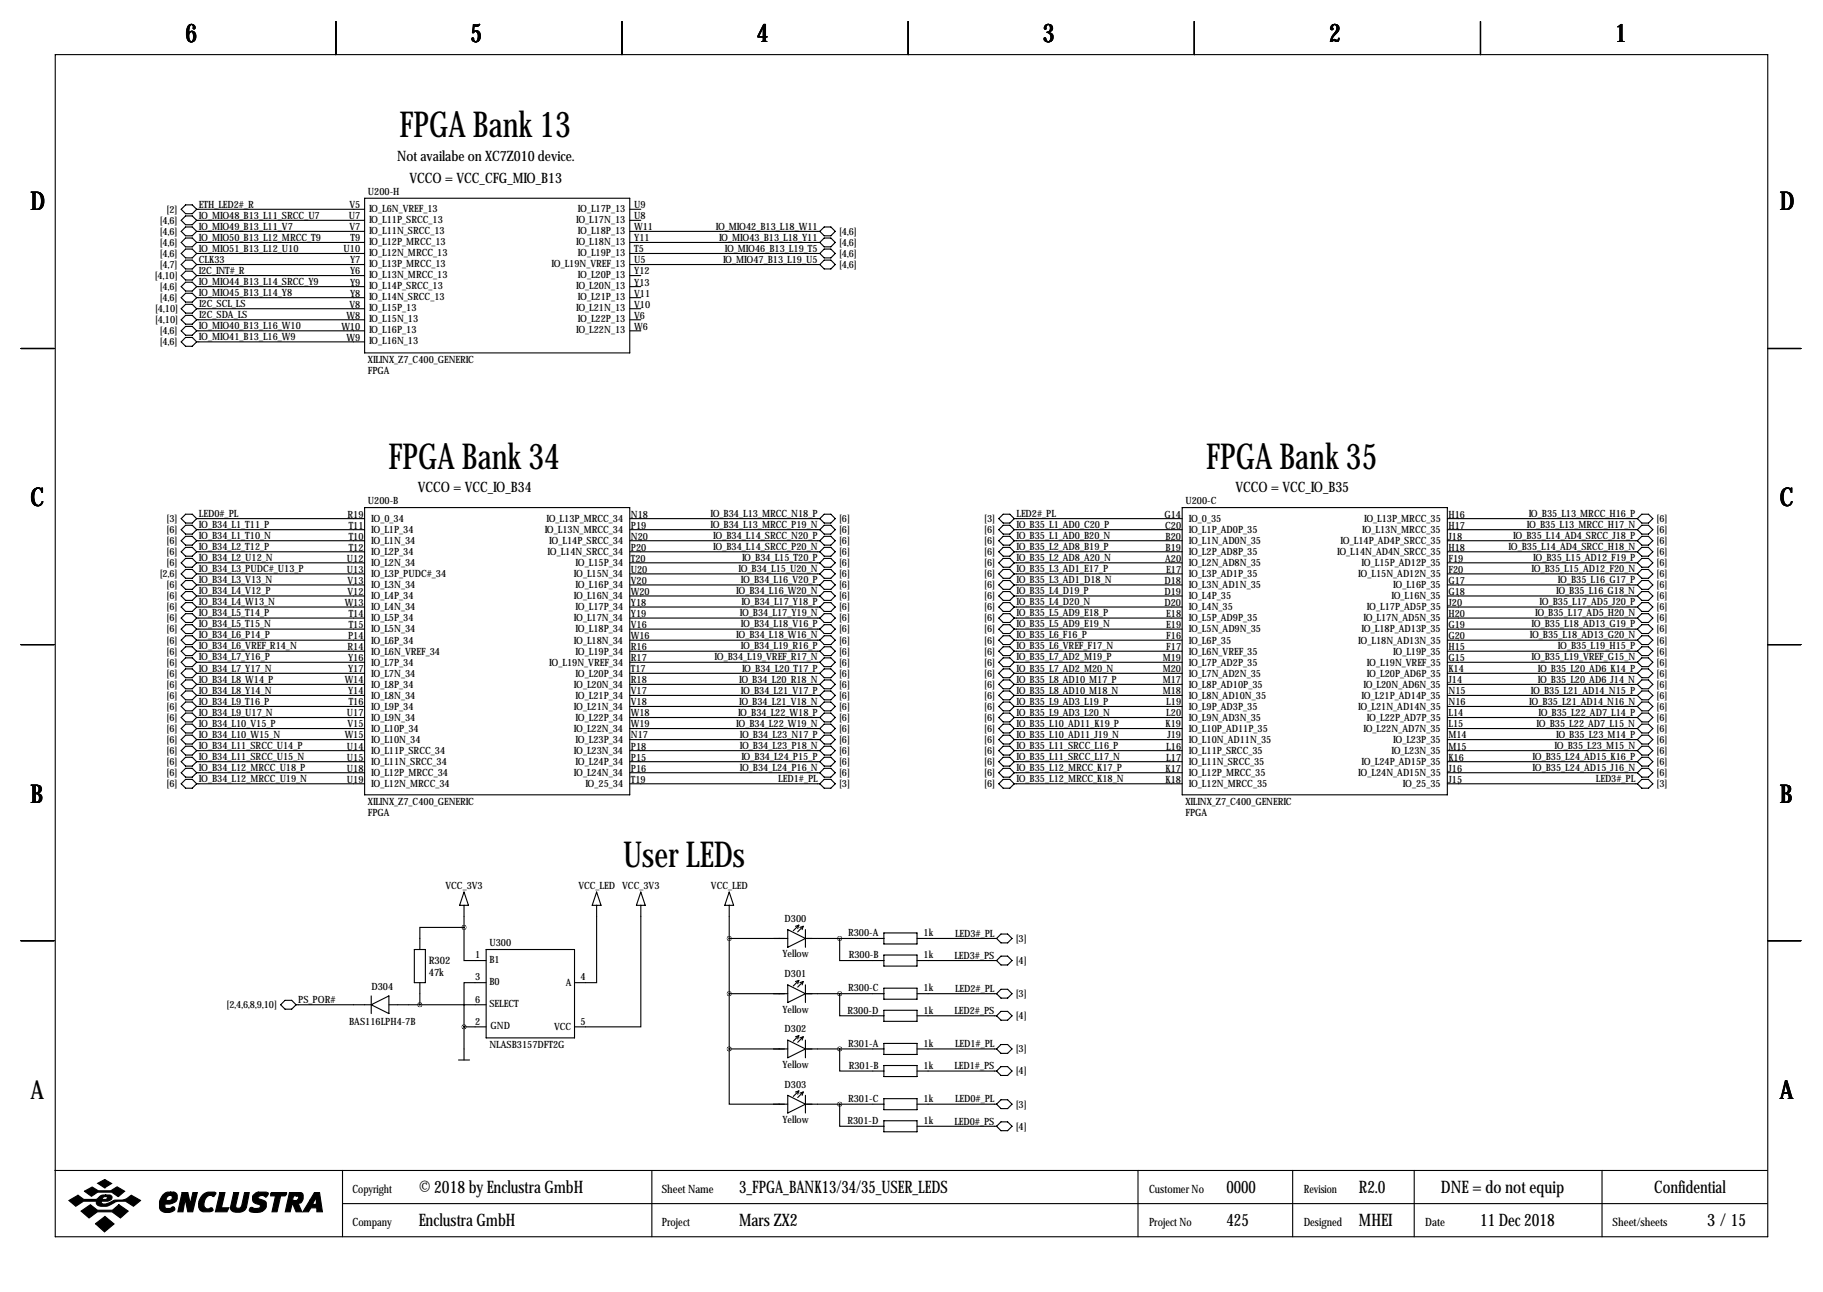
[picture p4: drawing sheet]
<svg xmlns="http://www.w3.org/2000/svg" width="419mm" height="297mm" viewBox="0 0 419 297" stroke-linecap="round" stroke-linejoin="round" font-family="sans-serif">
<defs><g id="words">
<g font-size="8.2">
<text x="91.8" y="31.6">FPGA Bank 13</text>
<text x="89.3" y="107.8">FPGA Bank 34</text>
<text x="277.3" y="107.8">FPGA Bank 35</text>
<text x="143.3" y="199.2">User LEDs</text>
</g>
<g font-size="5.9">
<text x="42.7" y="9.8">6</text>
<text x="108.2" y="9.8">5</text>
<text x="174" y="9.8">4</text>
<text x="239.8" y="9.8">3</text>
<text x="305.6" y="9.8">2</text>
<text x="371.3" y="9.8">1</text>
<text x="7" y="48.4">D</text>
<text x="409.2" y="48.4">D</text>
<text x="7" y="116.4">C</text>
<text x="409.2" y="116.4">C</text>
<text x="7" y="184.5">B</text>
<text x="409.2" y="184.5">B</text>
<text x="7" y="252.6">A</text>
<text x="409.2" y="252.6">A</text>
</g>
<g font-size="4">
<text x="96.3" y="274.2">© 2018 by Enclustra GmbH</text>
<text x="169.9" y="274.2">3_FPGA_BANK13/34/35_USER_LEDS</text>
<text x="281.9" y="274.2">0000</text>
<text x="312.4" y="274.2">R2.0</text>
<text x="331.3" y="274.2">DNE = do not equip</text>
<text x="380.3" y="274.2">Confidential</text>
<text x="96.3" y="281.8">Enclustra GmbH</text>
<text x="169.9" y="281.8">Mars ZX2</text>
<text x="281.9" y="281.8">425</text>
<text x="312.4" y="281.8">MHEI</text>
<text x="340.3" y="281.8">11 Dec 2018</text>
<text x="392.5" y="281.8">3 /15</text>
</g>
<g font-size="3.3">
<text x="91.3" y="36.9">Not availabe on XC7Z010 device.</text>
<text x="94.1" y="42">VCCO = VCC_CFG_MIO_B13</text>
<text x="96.1" y="113.1">VCCO = VCC_IO_B34</text>
<text x="284" y="113.1">VCCO = VCC_IO_B35</text>
</g>
<g font-size="2.6">
<text x="81" y="274.2">Copyright</text>
<text x="152.1" y="274.2">Sheet Name</text>
<text x="264.2" y="274.2">Customer No</text>
<text x="299.7" y="274.2">Revision</text>
<text x="81" y="281.8">Company</text>
<text x="152.1" y="281.8">Project</text>
<text x="264.2" y="281.8">Project No</text>
<text x="299.7" y="281.8">Designed</text>
<text x="327.7" y="281.8">Date</text>
<text x="370.7" y="281.8">Sheet/sheets</text>
</g>
<g font-size="2.4">
<text x="98.6" y="221.6">R302</text>
<text x="98.6" y="224.5">47k</text>
</g>
<g font-size="2.3">
<text x="45.7" y="47.7">ETH_LED2#_R</text>
<text x="80.3" y="47.9">V5</text>
<text x="84.6" y="44.8">U200-H</text>
<text x="145.8" y="47.9">U9</text>
<text x="36.7" y="54">[4,6]</text>
<text x="36.7" y="51.4">[4,6]</text>
<text x="38.3" y="48.9">[2]</text>
<text x="45.7" y="52.8">IO_MIO49_B13_L11_V7</text>
<text x="45.7" y="50.3">IO_MIO48_B13_L11_SRCC_U7</text>
<text x="80.2" y="50.4">U7</text>
<text x="80.3" y="52.9">V7</text>
<text x="84.8" y="48.6">IO_L6N_VREF_13</text>
<text x="84.8" y="51.2">IO_L11P_SRCC_13</text>
<text x="84.8" y="53.7">IO_L11N_SRCC_13</text>
<text x="132.4" y="51.2">IO_L17N_13</text>
<text x="132.8" y="48.6">IO_L17P_13</text>
<text x="132.8" y="53.7">IO_L18P_13</text>
<text x="145.8" y="50.4">U8</text>
<text x="145.8" y="52.9">W11</text>
<text x="164.5" y="52.8">IO_MIO42_B13_L18_W11</text>
<text x="192.9" y="54">[4,6]</text>
<text x="36.7" y="59">[4,6]</text>
<text x="36.7" y="56.5">[4,6]</text>
<text x="45.7" y="57.9">IO_MIO51_B13_L12_U10</text>
<text x="45.7" y="55.3">IO_MIO50_B13_L12_MRCC_T9</text>
<text x="79" y="58">U10</text>
<text x="80.6" y="55.5">T9</text>
<text x="84.8" y="56.3">IO_L12P_MRCC_13</text>
<text x="84.8" y="58.8">IO_L12N_MRCC_13</text>
<text x="132.4" y="56.3">IO_L18N_13</text>
<text x="132.8" y="58.8">IO_L19P_13</text>
<text x="145.8" y="55.5">Y11</text>
<text x="145.8" y="58">T5</text>
<text x="165.3" y="55.3">IO_MIO43_B13_L18_Y11</text>
<text x="166.6" y="57.9">IO_MIO46_B13_L19_T5</text>
<text x="192.9" y="59">[4,6]</text>
<text x="192.9" y="56.5">[4,6]</text>
<text x="35.6" y="64.1">[4,10]</text>
<text x="36.7" y="61.6">[4,7]</text>
<text x="45.7" y="65.5">IO_MIO44_B13_L14_SRCC_Y9</text>
<text x="45.7" y="60.4">CLK33</text>
<text x="45.7" y="63">I2C_INT#_R</text>
<text x="80.5" y="60.6">Y7</text>
<text x="80.5" y="63.1">Y6</text>
<text x="80.5" y="65.6">Y9</text>
<text x="84.8" y="61.3">IO_L13P_MRCC_13</text>
<text x="84.8" y="63.9">IO_L13N_MRCC_13</text>
<text x="126.8" y="61.3">IO_L19N_VREF_13</text>
<text x="132.8" y="63.9">IO_L20P_13</text>
<text x="145.8" y="60.6">U5</text>
<text x="145.8" y="63.1">Y12</text>
<text x="145.8" y="65.6">Y13</text>
<text x="166.2" y="60.4">IO_MIO47_B13_L19_U5</text>
<text x="192.9" y="61.6">[4,6]</text>
<text x="35.7" y="71.7">[4,10]</text>
<text x="36.7" y="66.7">[4,6]</text>
<text x="36.7" y="69.2">[4,6]</text>
<text x="45.7" y="68">IO_MIO45_B13_L14_Y8</text>
<text x="45.8" y="70.6">I2C_SCL_LS</text>
<text x="80.3" y="70.7">V8</text>
<text x="80.5" y="68.2">Y8</text>
<text x="84.8" y="66.4">IO_L14P_SRCC_13</text>
<text x="84.8" y="69">IO_L14N_SRCC_13</text>
<text x="84.8" y="71.5">IO_L15P_13</text>
<text x="132.4" y="66.4">IO_L20N_13</text>
<text x="132.4" y="71.5">IO_L21N_13</text>
<text x="132.8" y="69">IO_L21P_13</text>
<text x="145.8" y="68.2">V11</text>
<text x="145.8" y="70.7">V10</text>
<text x="35.7" y="74.3">[4,10]</text>
<text x="36.7" y="76.8">[4,6]</text>
<text x="45.7" y="75.7">IO_MIO40_B13_L16_W10</text>
<text x="45.8" y="73.1">I2C_SDA_LS</text>
<text x="78.5" y="75.8">W10</text>
<text x="79.7" y="73.3">W8</text>
<text x="84.8" y="74">IO_L15N_13</text>
<text x="84.8" y="76.6">IO_L16P_13</text>
<text x="132.4" y="76.6">IO_L22N_13</text>
<text x="132.8" y="74">IO_L22P_13</text>
<text x="145.8" y="73.3">V6</text>
<text x="145.8" y="75.8">W6</text>
<text x="36.7" y="79.4">[4,6]</text>
<text x="45.7" y="78.2">IO_MIO41_B13_L16_W9</text>
<text x="79.7" y="78.3">W9</text>
<text x="84.6" y="83.4">XILINX_Z7_C400_GENERIC</text>
<text x="84.8" y="79.1">IO_L16N_13</text>
<text x="84.6" y="86">FPGA</text>
<text x="45.7" y="118.8">LED0#_PL</text>
<text x="79.9" y="119">R19</text>
<text x="84.6" y="115.9">U200-B</text>
<text x="145" y="119">N18</text>
<text x="163.3" y="118.8">IO_B34_L13_MRCC_N18_P</text>
<text x="233.7" y="118.8">LED2#_PL</text>
<text x="267.7" y="119">G14</text>
<text x="272.5" y="115.9">U200-C</text>
<text x="333" y="119">H16</text>
<text x="351.4" y="118.8">IO_B35_L13_MRCC_H16_P</text>
<text x="38.3" y="122.5">[6]</text>
<text x="38.3" y="125.1">[6]</text>
<text x="38.3" y="120">[3]</text>
<text x="45.7" y="121.4">IO_B34_L1_T11_P</text>
<text x="45.7" y="123.9">IO_B34_L1_T10_N</text>
<text x="80.2" y="121.5">T11</text>
<text x="80.2" y="124.1">T10</text>
<text x="85.3" y="120">IO_0_34</text>
<text x="85.3" y="122.5">IO_L1P_34</text>
<text x="85.3" y="125.1">IO_L1N_34</text>
<text x="125.2" y="122.5">IO_L13N_MRCC_34</text>
<text x="125.6" y="120">IO_L13P_MRCC_34</text>
<text x="126.3" y="125.1">IO_L14P_SRCC_34</text>
<text x="145" y="121.5">P19</text>
<text x="145" y="124.1">N20</text>
<text x="163.3" y="121.4">IO_B34_L13_MRCC_P19_N</text>
<text x="164" y="123.9">IO_B34_L14_SRCC_N20_P</text>
<text x="192.9" y="120">[6]</text>
<text x="192.9" y="122.5">[6]</text>
<text x="192.9" y="125.1">[6]</text>
<text x="226.3" y="122.5">[6]</text>
<text x="226.3" y="125.1">[6]</text>
<text x="226.3" y="120">[3]</text>
<text x="233.7" y="121.4">IO_B35_L1_AD0_C20_P</text>
<text x="233.7" y="123.9">IO_B35_L1_AD0_B20_N</text>
<text x="267.9" y="121.5">C20</text>
<text x="268" y="124.1">B20</text>
<text x="273.3" y="120">IO_0_35</text>
<text x="273.3" y="122.5">IO_L1P_AD0P_35</text>
<text x="273.3" y="125.1">IO_L1N_AD0N_35</text>
<text x="308.2" y="125.1">IO_L14P_AD4P_SRCC_35</text>
<text x="313.2" y="122.5">IO_L13N_MRCC_35</text>
<text x="313.6" y="120">IO_L13P_MRCC_35</text>
<text x="333" y="121.5">H17</text>
<text x="333" y="124.1">J18</text>
<text x="347.9" y="123.9">IO_B35_L14_AD4_SRCC_J18_P</text>
<text x="351" y="121.4">IO_B35_L13_MRCC_H17_N</text>
<text x="380.8" y="120">[6]</text>
<text x="380.8" y="122.5">[6]</text>
<text x="380.8" y="125.1">[6]</text>
<text x="38.3" y="127.6">[6]</text>
<text x="38.3" y="130.2">[6]</text>
<text x="45.7" y="126.5">IO_B34_L2_T12_P</text>
<text x="45.7" y="129">IO_B34_L2_U12_N</text>
<text x="45.7" y="131.5">IO_B34_L3_PUDC#_U13_P</text>
<text x="79.8" y="129.1">U12</text>
<text x="79.8" y="131.7">U13</text>
<text x="80.2" y="126.6">T12</text>
<text x="85.3" y="127.6">IO_L2P_34</text>
<text x="85.3" y="130.2">IO_L2N_34</text>
<text x="125.9" y="127.6">IO_L14N_SRCC_34</text>
<text x="132.3" y="130.2">IO_L15P_34</text>
<text x="145" y="126.6">P20</text>
<text x="145" y="129.1">T20</text>
<text x="145" y="131.7">U20</text>
<text x="164" y="126.5">IO_B34_L14_SRCC_P20_N</text>
<text x="169.8" y="131.5">IO_B34_L15_U20_N</text>
<text x="170.6" y="129">IO_B34_L15_T20_P</text>
<text x="192.9" y="127.6">[6]</text>
<text x="192.9" y="130.2">[6]</text>
<text x="226.3" y="127.6">[6]</text>
<text x="226.3" y="130.2">[6]</text>
<text x="233.7" y="131.5">IO_B35_L3_AD1_E17_P</text>
<text x="233.7" y="126.5">IO_B35_L2_AD8_B19_P</text>
<text x="233.7" y="129">IO_B35_L2_AD8_A20_N</text>
<text x="267.9" y="129.1">A20</text>
<text x="268" y="126.6">B19</text>
<text x="268.1" y="131.7">E17</text>
<text x="273.3" y="127.6">IO_L2P_AD8P_35</text>
<text x="273.3" y="130.2">IO_L2N_AD8N_35</text>
<text x="307.4" y="127.6">IO_L14N_AD4N_SRCC_35</text>
<text x="313" y="130.2">IO_L15P_AD12P_35</text>
<text x="333" y="126.6">H18</text>
<text x="333" y="129.1">F19</text>
<text x="333" y="131.7">F20</text>
<text x="346.8" y="126.5">IO_B35_L14_AD4_SRCC_H18_N</text>
<text x="352.1" y="131.5">IO_B35_L15_AD12_F20_N</text>
<text x="352.5" y="129">IO_B35_L15_AD12_F19_P</text>
<text x="380.8" y="127.6">[6]</text>
<text x="380.8" y="130.2">[6]</text>
<text x="36.7" y="132.7">[2,6]</text>
<text x="38.3" y="135.2">[6]</text>
<text x="38.3" y="137.8">[6]</text>
<text x="45.7" y="134.1">IO_B34_L3_V13_N</text>
<text x="45.7" y="136.6">IO_B34_L4_V12_P</text>
<text x="79.9" y="134.2">V13</text>
<text x="79.9" y="136.8">V12</text>
<text x="85.3" y="132.7">IO_L3P_PUDC#_34</text>
<text x="85.3" y="135.2">IO_L3N_34</text>
<text x="85.3" y="137.8">IO_L4P_34</text>
<text x="131.9" y="132.7">IO_L15N_34</text>
<text x="131.9" y="137.8">IO_L16N_34</text>
<text x="132.3" y="135.2">IO_L16P_34</text>
<text x="145" y="134.2">V20</text>
<text x="145" y="136.8">W20</text>
<text x="169.3" y="136.6">IO_B34_L16_W20_N</text>
<text x="170.3" y="134.1">IO_B34_L16_V20_P</text>
<text x="192.9" y="132.7">[6]</text>
<text x="192.9" y="135.2">[6]</text>
<text x="192.9" y="137.8">[6]</text>
<text x="226.3" y="132.7">[6]</text>
<text x="226.3" y="135.2">[6]</text>
<text x="226.3" y="137.8">[6]</text>
<text x="233.7" y="134.1">IO_B35_L3_AD1_D18_N</text>
<text x="233.7" y="136.6">IO_B35_L4_D19_P</text>
<text x="267.7" y="134.2">D18</text>
<text x="267.7" y="136.8">D19</text>
<text x="273.3" y="132.7">IO_L3P_AD1P_35</text>
<text x="273.3" y="135.2">IO_L3N_AD1N_35</text>
<text x="273.3" y="137.8">IO_L4P_35</text>
<text x="312.3" y="132.7">IO_L15N_AD12N_35</text>
<text x="319.9" y="137.8">IO_L16N_35</text>
<text x="320.3" y="135.2">IO_L16P_35</text>
<text x="333" y="134.2">G17</text>
<text x="333" y="136.8">G18</text>
<text x="357.7" y="136.6">IO_B35_L16_G18_N</text>
<text x="358.1" y="134.1">IO_B35_L16_G17_P</text>
<text x="380.8" y="132.7">[6]</text>
<text x="380.8" y="135.2">[6]</text>
<text x="380.8" y="137.8">[6]</text>
<text x="38.3" y="140.3">[6]</text>
<text x="38.3" y="142.9">[6]</text>
<text x="45.7" y="139.2">IO_B34_L4_W13_N</text>
<text x="45.7" y="141.7">IO_B34_L5_T14_P</text>
<text x="79.2" y="139.3">W13</text>
<text x="80.2" y="141.8">T14</text>
<text x="85.3" y="140.3">IO_L4N_34</text>
<text x="85.3" y="142.9">IO_L5P_34</text>
<text x="131.9" y="142.9">IO_L17N_34</text>
<text x="132.3" y="140.3">IO_L17P_34</text>
<text x="145" y="139.3">Y18</text>
<text x="145" y="141.8">Y19</text>
<text x="170.1" y="141.7">IO_B34_L17_Y19_N</text>
<text x="170.4" y="139.2">IO_B34_L17_Y18_P</text>
<text x="192.9" y="140.3">[6]</text>
<text x="192.9" y="142.9">[6]</text>
<text x="226.3" y="142.9">[6]</text>
<text x="226.3" y="140.3">[6]</text>
<text x="233.7" y="141.7">IO_B35_L5_AD9_E18_P</text>
<text x="233.7" y="139.2">IO_B35_L4_D20_N</text>
<text x="267.7" y="139.3">D20</text>
<text x="268.1" y="141.8">E18</text>
<text x="273.3" y="140.3">IO_L4N_35</text>
<text x="273.3" y="142.9">IO_L5P_AD9P_35</text>
<text x="313.4" y="142.9">IO_L17N_AD5N_35</text>
<text x="314.2" y="140.3">IO_L17P_AD5P_35</text>
<text x="333" y="139.3">J20</text>
<text x="333" y="141.8">H20</text>
<text x="352.9" y="141.7">IO_B35_L17_AD5_H20_N</text>
<text x="353.9" y="139.2">IO_B35_L17_AD5_J20_P</text>
<text x="380.8" y="140.3">[6]</text>
<text x="380.8" y="142.9">[6]</text>
<text x="38.3" y="145.4">[6]</text>
<text x="38.3" y="147.9">[6]</text>
<text x="45.7" y="144.2">IO_B34_L5_T15_N</text>
<text x="45.7" y="146.8">IO_B34_L6_P14_P</text>
<text x="45.7" y="149.3">IO_B34_L6_VREF_R14_N</text>
<text x="79.9" y="149.5">R14</text>
<text x="80" y="146.9">P14</text>
<text x="80.2" y="144.4">T15</text>
<text x="85.3" y="145.4">IO_L5N_34</text>
<text x="85.3" y="147.9">IO_L6P_34</text>
<text x="131.9" y="147.9">IO_L18N_34</text>
<text x="132.3" y="145.4">IO_L18P_34</text>
<text x="145" y="144.4">V16</text>
<text x="145" y="146.9">W16</text>
<text x="145" y="149.5">R16</text>
<text x="169.3" y="146.8">IO_B34_L18_W16_N</text>
<text x="170.3" y="144.2">IO_B34_L18_V16_P</text>
<text x="170.3" y="149.3">IO_B34_L19_R16_P</text>
<text x="192.9" y="145.4">[6]</text>
<text x="192.9" y="147.9">[6]</text>
<text x="226.3" y="145.4">[6]</text>
<text x="226.3" y="147.9">[6]</text>
<text x="233.7" y="144.2">IO_B35_L5_AD9_E19_N</text>
<text x="233.7" y="146.8">IO_B35_L6_F16_P</text>
<text x="233.7" y="149.3">IO_B35_L6_VREF_F17_N</text>
<text x="268.1" y="144.4">E19</text>
<text x="268.1" y="146.9">F16</text>
<text x="268.1" y="149.5">F17</text>
<text x="273.3" y="145.4">IO_L5N_AD9N_35</text>
<text x="273.3" y="147.9">IO_L6P_35</text>
<text x="312.3" y="147.9">IO_L18N_AD13N_35</text>
<text x="313" y="145.4">IO_L18P_AD13P_35</text>
<text x="333" y="144.4">G19</text>
<text x="333" y="146.9">G20</text>
<text x="333" y="149.5">H15</text>
<text x="351.7" y="146.8">IO_B35_L18_AD13_G20_N</text>
<text x="352.1" y="144.2">IO_B35_L18_AD13_G19_P</text>
<text x="358.1" y="149.3">IO_B35_L19_H15_P</text>
<text x="380.8" y="145.4">[6]</text>
<text x="380.8" y="147.9">[6]</text>
<text x="38.3" y="150.5">[6]</text>
<text x="38.3" y="153">[6]</text>
<text x="38.3" y="155.6">[6]</text>
<text x="45.7" y="151.9">IO_B34_L7_Y16_P</text>
<text x="45.7" y="154.4">IO_B34_L7_Y17_N</text>
<text x="80" y="152">Y16</text>
<text x="80" y="154.5">Y17</text>
<text x="85.3" y="150.5">IO_L6N_VREF_34</text>
<text x="85.3" y="153">IO_L7P_34</text>
<text x="85.3" y="155.6">IO_L7N_34</text>
<text x="126.3" y="153">IO_L19N_VREF_34</text>
<text x="132.3" y="150.5">IO_L19P_34</text>
<text x="132.3" y="155.6">IO_L20P_34</text>
<text x="145" y="152">R17</text>
<text x="145" y="154.5">T17</text>
<text x="164.3" y="151.9">IO_B34_L19_VREF_R17_N</text>
<text x="170.6" y="154.4">IO_B34_L20_T17_P</text>
<text x="192.9" y="150.5">[6]</text>
<text x="192.9" y="153">[6]</text>
<text x="192.9" y="155.6">[6]</text>
<text x="226.3" y="153">[6]</text>
<text x="226.3" y="155.6">[6]</text>
<text x="226.3" y="150.5">[6]</text>
<text x="233.7" y="151.9">IO_B35_L7_AD2_M19_P</text>
<text x="233.7" y="154.4">IO_B35_L7_AD2_M20_N</text>
<text x="267.3" y="152">M19</text>
<text x="267.3" y="154.5">M20</text>
<text x="273.3" y="150.5">IO_L6N_VREF_35</text>
<text x="273.3" y="153">IO_L7P_AD2P_35</text>
<text x="273.3" y="155.6">IO_L7N_AD2N_35</text>
<text x="314.2" y="153">IO_L19N_VREF_35</text>
<text x="314.2" y="155.6">IO_L20P_AD6P_35</text>
<text x="320.3" y="150.5">IO_L19P_35</text>
<text x="333" y="152">G15</text>
<text x="333" y="154.5">K14</text>
<text x="352.1" y="151.9">IO_B35_L19_VREF_G15_N</text>
<text x="353.5" y="154.4">IO_B35_L20_AD6_K14_P</text>
<text x="380.8" y="150.5">[6]</text>
<text x="380.8" y="153">[6]</text>
<text x="380.8" y="155.6">[6]</text>
<text x="38.3" y="158.1">[6]</text>
<text x="38.3" y="160.6">[6]</text>
<text x="45.7" y="156.9">IO_B34_L8_W14_P</text>
<text x="45.7" y="159.5">IO_B34_L8_Y14_N</text>
<text x="79.2" y="157.1">W14</text>
<text x="80" y="159.6">Y14</text>
<text x="85.3" y="158.1">IO_L8P_34</text>
<text x="85.3" y="160.6">IO_L8N_34</text>
<text x="131.9" y="158.1">IO_L20N_34</text>
<text x="132.3" y="160.6">IO_L21P_34</text>
<text x="145" y="157.1">R18</text>
<text x="145" y="159.6">V17</text>
<text x="169.9" y="156.9">IO_B34_L20_R18_N</text>
<text x="170.3" y="159.5">IO_B34_L21_V17_P</text>
<text x="192.9" y="158.1">[6]</text>
<text x="192.9" y="160.6">[6]</text>
<text x="226.3" y="158.1">[6]</text>
<text x="226.3" y="160.6">[6]</text>
<text x="233.7" y="156.9">IO_B35_L8_AD10_M17_P</text>
<text x="233.7" y="159.5">IO_B35_L8_AD10_M18_N</text>
<text x="267.3" y="157.1">M17</text>
<text x="267.3" y="159.6">M18</text>
<text x="273.3" y="158.1">IO_L8P_AD10P_35</text>
<text x="273.3" y="160.6">IO_L8N_AD10N_35</text>
<text x="313" y="160.6">IO_L21P_AD14P_35</text>
<text x="313.4" y="158.1">IO_L20N_AD6N_35</text>
<text x="333" y="157.1">J14</text>
<text x="333" y="159.6">N15</text>
<text x="351.9" y="159.5">IO_B35_L21_AD14_N15_P</text>
<text x="353.5" y="156.9">IO_B35_L20_AD6_J14_N</text>
<text x="380.8" y="158.1">[6]</text>
<text x="380.8" y="160.6">[6]</text>
<text x="38.3" y="163.2">[6]</text>
<text x="38.3" y="165.7">[6]</text>
<text x="45.7" y="162">IO_B34_L9_T16_P</text>
<text x="45.7" y="164.6">IO_B34_L9_U17_N</text>
<text x="45.7" y="167.1">IO_B34_L10_V15_P</text>
<text x="79.8" y="164.7">U17</text>
<text x="79.9" y="167.2">V15</text>
<text x="80.2" y="162.2">T16</text>
<text x="85.3" y="163.2">IO_L9P_34</text>
<text x="85.3" y="165.7">IO_L9N_34</text>
<text x="131.9" y="163.2">IO_L21N_34</text>
<text x="132.3" y="165.7">IO_L22P_34</text>
<text x="145" y="162.2">V18</text>
<text x="145" y="164.7">W18</text>
<text x="145" y="167.2">W19</text>
<text x="169.3" y="167.1">IO_B34_L22_W19_N</text>
<text x="169.7" y="164.6">IO_B34_L22_W18_P</text>
<text x="169.9" y="162">IO_B34_L21_V18_N</text>
<text x="192.9" y="163.2">[6]</text>
<text x="192.9" y="165.7">[6]</text>
<text x="226.3" y="163.2">[6]</text>
<text x="226.3" y="165.7">[6]</text>
<text x="233.7" y="162">IO_B35_L9_AD3_L19_P</text>
<text x="233.7" y="164.6">IO_B35_L9_AD3_L20_N</text>
<text x="233.7" y="167.1">IO_B35_L10_AD11_K19_P</text>
<text x="268" y="167.2">K19</text>
<text x="268.1" y="162.2">L19</text>
<text x="268.1" y="164.7">L20</text>
<text x="273.3" y="163.2">IO_L9P_AD3P_35</text>
<text x="273.3" y="165.7">IO_L9N_AD3N_35</text>
<text x="312.3" y="163.2">IO_L21N_AD14N_35</text>
<text x="314.2" y="165.7">IO_L22P_AD7P_35</text>
<text x="333" y="162.2">N16</text>
<text x="333" y="164.7">L14</text>
<text x="333" y="167.2">L15</text>
<text x="351.6" y="162">IO_B35_L21_AD14_N16_N</text>
<text x="353.3" y="167.1">IO_B35_L22_AD7_L15_N</text>
<text x="353.7" y="164.6">IO_B35_L22_AD7_L14_P</text>
<text x="380.8" y="163.2">[6]</text>
<text x="380.8" y="165.7">[6]</text>
<text x="38.3" y="168.3">[6]</text>
<text x="38.3" y="170.8">[6]</text>
<text x="38.3" y="173.3">[6]</text>
<text x="45.7" y="169.6">IO_B34_L10_W15_N</text>
<text x="45.7" y="172.2">IO_B34_L11_SRCC_U14_P</text>
<text x="79.2" y="169.8">W15</text>
<text x="79.8" y="172.3">U14</text>
<text x="85.3" y="168.3">IO_L10P_34</text>
<text x="85.3" y="170.8">IO_L10N_34</text>
<text x="85.3" y="173.3">IO_L11P_SRCC_34</text>
<text x="131.9" y="168.3">IO_L22N_34</text>
<text x="131.9" y="173.3">IO_L23N_34</text>
<text x="132.3" y="170.8">IO_L23P_34</text>
<text x="145" y="169.8">N17</text>
<text x="145" y="172.3">P18</text>
<text x="170.1" y="169.6">IO_B34_L23_N17_P</text>
<text x="170.1" y="172.2">IO_B34_L23_P18_N</text>
<text x="192.9" y="168.3">[6]</text>
<text x="192.9" y="170.8">[6]</text>
<text x="192.9" y="173.3">[6]</text>
<text x="226.3" y="168.3">[6]</text>
<text x="226.3" y="170.8">[6]</text>
<text x="226.3" y="173.3">[6]</text>
<text x="233.7" y="169.6">IO_B35_L10_AD11_J19_N</text>
<text x="233.7" y="172.2">IO_B35_L11_SRCC_L16_P</text>
<text x="268.1" y="172.3">L16</text>
<text x="268.4" y="169.8">J19</text>
<text x="273.3" y="168.3">IO_L10P_AD11P_35</text>
<text x="273.3" y="170.8">IO_L10N_AD11N_35</text>
<text x="273.3" y="173.3">IO_L11P_SRCC_35</text>
<text x="313.4" y="168.3">IO_L22N_AD7N_35</text>
<text x="319.9" y="173.3">IO_L23N_35</text>
<text x="320.3" y="170.8">IO_L23P_35</text>
<text x="333" y="169.8">M14</text>
<text x="333" y="172.3">M15</text>
<text x="357.4" y="172.2">IO_B35_L23_M15_N</text>
<text x="357.7" y="169.6">IO_B35_L23_M14_P</text>
<text x="380.8" y="168.3">[6]</text>
<text x="380.8" y="170.8">[6]</text>
<text x="380.8" y="173.3">[6]</text>
<text x="38.3" y="175.9">[6]</text>
<text x="38.3" y="178.4">[6]</text>
<text x="45.7" y="174.7">IO_B34_L11_SRCC_U15_N</text>
<text x="45.7" y="177.3">IO_B34_L12_MRCC_U18_P</text>
<text x="45.7" y="179.8">IO_B34_L12_MRCC_U19_N</text>
<text x="79.8" y="174.9">U15</text>
<text x="79.8" y="177.4">U18</text>
<text x="79.8" y="179.9">U19</text>
<text x="85.3" y="175.9">IO_L11N_SRCC_34</text>
<text x="85.3" y="178.4">IO_L12P_MRCC_34</text>
<text x="131.9" y="178.4">IO_L24N_34</text>
<text x="132.3" y="175.9">IO_L24P_34</text>
<text x="145" y="174.9">P15</text>
<text x="145" y="177.4">P16</text>
<text x="145" y="179.9">T19</text>
<text x="170.1" y="177.3">IO_B34_L24_P16_N</text>
<text x="170.4" y="174.7">IO_B34_L24_P15_P</text>
<text x="178.9" y="179.8">LED1#_PL</text>
<text x="192.9" y="175.9">[6]</text>
<text x="192.9" y="178.4">[6]</text>
<text x="226.3" y="175.9">[6]</text>
<text x="226.3" y="178.4">[6]</text>
<text x="233.7" y="174.7">IO_B35_L11_SRCC_L17_N</text>
<text x="233.7" y="177.3">IO_B35_L12_MRCC_K17_P</text>
<text x="233.7" y="179.8">IO_B35_L12_MRCC_K18_N</text>
<text x="268" y="177.4">K17</text>
<text x="268" y="179.9">K18</text>
<text x="268.1" y="174.9">L17</text>
<text x="273.3" y="175.9">IO_L11N_SRCC_35</text>
<text x="273.3" y="178.4">IO_L12P_MRCC_35</text>
<text x="312.3" y="178.4">IO_L24N_AD15N_35</text>
<text x="313" y="175.9">IO_L24P_AD15P_35</text>
<text x="333" y="174.9">K16</text>
<text x="333" y="177.4">J16</text>
<text x="333" y="179.9">J15</text>
<text x="352.3" y="174.7">IO_B35_L24_AD15_K16_P</text>
<text x="352.3" y="177.3">IO_B35_L24_AD15_J16_N</text>
<text x="366.9" y="179.8">LED3#_PL</text>
<text x="380.8" y="175.9">[6]</text>
<text x="380.8" y="178.4">[6]</text>
<text x="38.3" y="181">[6]</text>
<text x="84.6" y="185">XILINX_Z7_C400_GENERIC</text>
<text x="85.3" y="181">IO_L12N_MRCC_34</text>
<text x="134.6" y="181">IO_25_34</text>
<text x="192.9" y="181">[3]</text>
<text x="226.3" y="181">[6]</text>
<text x="272.5" y="185">XILINX_Z7_C400_GENERIC</text>
<text x="273.3" y="181">IO_L12N_MRCC_35</text>
<text x="322.5" y="181">IO_25_35</text>
<text x="380.8" y="181">[3]</text>
<text x="84.6" y="187.6">FPGA</text>
<text x="272.5" y="187.6">FPGA</text>
<text x="102.4" y="204.3">VCC_3V3</text>
<text x="133" y="204.3">VCC_LED VCC_3V3</text>
<text x="163.4" y="204.3">VCC_LED</text>
<text x="180.4" y="211.9">D300</text>
<text x="195" y="215.3">R300-A</text>
<text x="212.3" y="215.3">1k</text>
<text x="219.6" y="215.4">LED3#_PL</text>
<text x="109.2" y="220.3">1</text>
<text x="112.5" y="221.4">B1</text>
<text x="112.5" y="217.5">U300</text>
<text x="179.9" y="220.1">Yellow</text>
<text x="195.1" y="220.3">R300-B</text>
<text x="212.3" y="220.3">1k</text>
<text x="219.4" y="220.4">LED3#_PS</text>
<text x="233.5" y="216.5">[3]</text>
<text x="233.5" y="221.6">[4]</text>
<text x="85.4" y="227.7">D304</text>
<text x="109.2" y="225.4">3</text>
<text x="112.5" y="226.4">B0</text>
<text x="130" y="226.7">A</text>
<text x="133.5" y="225.4">4</text>
<text x="180.4" y="224.6">D301</text>
<text x="195" y="228">R300-C</text>
<text x="212.3" y="228">1k</text>
<text x="52.1" y="231.8">[2,4,6,8,9,10]</text>
<text x="68.6" y="230.6">PS_POR#</text>
<text x="109.2" y="230.5">6</text>
<text x="112.5" y="231.5">SELECT</text>
<text x="179.9" y="232.8">Yellow</text>
<text x="194.8" y="233">R300-D</text>
<text x="212.3" y="233">1k</text>
<text x="219.4" y="233.1">LED2#_PS</text>
<text x="219.6" y="228.1">LED2#_PL</text>
<text x="233.5" y="229.2">[3]</text>
<text x="80.3" y="235.6">BAS116LPH4-7B</text>
<text x="109.2" y="235.6">2</text>
<text x="112.8" y="236.6">GND</text>
<text x="127.4" y="236.8">VCC</text>
<text x="133.5" y="235.6">5</text>
<text x="180.4" y="237.3">D302</text>
<text x="233.5" y="234.3">[4]</text>
<text x="112.5" y="240.9">NLASB3157DFT2G</text>
<text x="179.9" y="245.5">Yellow</text>
<text x="195" y="240.7">R301-A</text>
<text x="195.1" y="245.7">R301-B</text>
<text x="212.3" y="240.7">1k</text>
<text x="212.3" y="245.7">1k</text>
<text x="219.4" y="245.8">LED1#_PS</text>
<text x="219.6" y="240.8">LED1#_PL</text>
<text x="233.5" y="241.9">[3]</text>
<text x="180.4" y="250">D303</text>
<text x="233.5" y="247">[4]</text>
<text x="195" y="253.4">R301-C</text>
<text x="212.3" y="253.4">1k</text>
<text x="219.6" y="253.5">LED0#_PL</text>
<text x="233.5" y="254.6">[3]</text>
<text x="179.9" y="258.2">Yellow</text>
<text x="194.8" y="258.4">R301-D</text>
<text x="212.3" y="258.4">1k</text>
<text x="219.4" y="258.5">LED0#_PS</text>
<text x="233.5" y="259.7">[4]</text>
</g>
</g></defs>
<g fill="none" stroke="#000" stroke-width=".25">
<path d="M12.7 12.6h393.7v271.7h-393.7zM77.2 4.9v7.7M143 4.9v7.7M208.8 4.9v7.7M274.6 4.9v7.7M340.4 4.9v7.7M42.7 52.2h1.5l1 1-1 1h-1.5l-1-1zM42.7 54.7h1.5l1 1-1 1.1h-1.5l-1-1.1zM42.7 57.3h1.5l1 1-1 1h-1.5l-1-1zM42.7 59.8h1.5l1 1-1 1h-1.5l-1-1zM42.7 49.6h1.5l1 1.1-1 1h-1.5l-1-1zM42.7 47.1h1.5l1 1-1 1h-1.5l-1-1z"/>
<path d="M45.2 48.1h38.6M45.2 50.7h38.6M45.2 53.2h38.6M45.2 55.7h38.6M45.2 58.3h38.6M83.8 45.6h61v35.5h-61zM144.8 48.1h2.5M144.8 50.7h2.5M144.8 53.2h43.7M144.8 55.7h43.7M144.8 58.3h43.7M189.5 52.2h1.5l1 1-1 1h-1.5l-1-1z"/>
<path d="M189.5 57.3h1.5l1 1-1 1h-1.5l-1-1zM189.5 54.7h1.5l1 1-1 1.1h-1.5l-1-1.1zM189.5 59.8h1.5l1 1-1 1h-1.5l-1-1zM42.7 62.3h1.5l1 1.1-1 1h-1.5l-1-1zM42.7 75h1.5l1 1.1-1 1h-1.5l-1-1zM42.7 77.6h1.5l1 1-1 1h-1.5l-1-1zM42.7 64.9h1.5l1 1-1 1h-1.5l-1-1zM42.7 67.4h1.5l1 1-1 1.1h-1.5l-1-1.1zM42.7 70h1.5l1 1-1 1h-1.5l-1-1zM42.7 72.5h1.5l1 1-1 1h-1.5l-1-1zM45.2 60.8h38.6M45.2 63.4h38.6"/>
<path d="M45.2 65.9h38.6M45.2 68.4h38.6M45.2 71h38.6M45.2 73.5h38.6M45.2 76.1h38.6M45.2 78.6h38.6M144.8 60.8h43.7M144.8 63.4h2.5M144.8 65.9h2.5M144.8 68.4h2.5M144.8 71h2.5M144.8 73.5h2.5"/>
<path d="M144.8 76.1h2.5M4.8 80.1h7.6M406.4 80.1h7.6M42.7 118.2h1.5l1 1-1 1.1h-1.5l-1-1.1zM45.2 119.2h38.6M83.8 116.7h61v66h-61zM144.8 119.2h43.7M189.5 118.2h1.5l1 1-1 1.1h-1.5l-1-1.1zM229.6 119.2l1-1h1.6l1 1-1 1.1h-1.6zM233.2 119.2h38.6M271.8 116.7h60.9v66h-60.9zM332.7 119.2h43.7"/>
<path d="M376.4 119.2l1-1h1.6l1 1-1 1.1h-1.6zM41.7 129.4l1-1h1.5l1 1-1 1h-1.5zM42.7 120.8h1.5l1 1-1 1h-1.5l-1-1zM42.7 123.3h1.5l1 1-1 1h-1.5l-1-1zM42.7 125.8h1.5l1 1.1-1 1h-1.5l-1-1zM42.7 130.9h1.5l1 1-1 1.1h-1.5l-1-1.1zM42.7 133.5h1.5l1 1-1 1h-1.5l-1-1zM42.7 136h1.5l1 1-1 1h-1.5l-1-1zM42.7 138.5h1.5l1 1.1-1 1h-1.5l-1-1zM45.2 121.8h38.6M45.2 124.3h38.6M45.2 126.9h38.6"/>
<path d="M45.2 129.4h38.6M45.2 131.9h38.6M45.2 134.5h38.6M45.2 137h38.6M45.2 139.6h38.6M144.8 121.8h43.7M144.8 124.3h43.7M144.8 126.9h43.7M144.8 129.4h43.7M144.8 131.9h43.7M144.8 134.5h43.7M144.8 137h43.7"/>
<path d="M144.8 139.6h43.7M188.5 121.8l1-1h1.5l1 1-1 1h-1.5zM188.5 124.3l1-1h1.5l1 1-1 1h-1.5zM188.5 126.9l1-1.1h1.5l1 1.1-1 1h-1.5zM188.5 129.4l1-1h1.5l1 1-1 1h-1.5zM188.5 131.9l1-1h1.5l1 1-1 1.1h-1.5zM188.5 134.5l1-1h1.5l1 1-1 1h-1.5zM188.5 137l1-1h1.5l1 1-1 1h-1.5zM188.5 139.6l1-1.1h1.5l1 1.1-1 1h-1.5zM229.6 121.8l1-1h1.6l1 1-1 1h-1.6zM229.6 124.3l1-1h1.6l1 1-1 1h-1.6zM229.6 126.9l1-1.1h1.6l1 1.1-1 1h-1.6z"/>
<path d="M229.6 129.4l1-1h1.6l1 1-1 1h-1.6zM229.6 131.9l1-1h1.6l1 1-1 1.1h-1.6zM229.6 134.5l1-1h1.6l1 1-1 1h-1.6zM229.6 137l1-1h1.6l1 1-1 1h-1.6zM229.6 139.6l1-1.1h1.6l1 1.1-1 1h-1.6zM233.2 121.8h38.6M233.2 124.3h38.6M233.2 126.9h38.6M233.2 129.4h38.6M233.2 131.9h38.6M233.2 134.5h38.6M233.2 137h38.6"/>
<path d="M233.2 139.6h38.6M332.7 121.8h43.7M332.7 124.3h43.7M332.7 126.9h43.7M332.7 129.4h43.7M332.7 131.9h43.7M332.7 134.5h43.7M332.7 137h43.7M332.7 139.6h43.7M376.4 121.8l1-1h1.6l1 1-1 1h-1.6zM376.4 124.3l1-1h1.6l1 1-1 1h-1.6zM376.4 126.9l1-1.1h1.6l1 1.1-1 1h-1.6z"/>
<path d="M376.4 129.4l1-1h1.6l1 1-1 1h-1.6zM376.4 131.9l1-1h1.6l1 1-1 1.1h-1.6zM376.4 134.5l1-1h1.6l1 1-1 1h-1.6zM376.4 137l1-1h1.6l1 1-1 1h-1.6zM376.4 139.6l1-1.1h1.6l1 1.1-1 1h-1.6zM4.8 148.2h7.6M41.7 142.1l1-1h1.5l1 1-1 1h-1.5zM41.7 154.8l1-1h1.5l1 1-1 1h-1.5zM42.7 146.2h1.5l1 1-1 1h-1.5l-1-1zM42.7 143.6h1.5l1 1-1 1.1h-1.5l-1-1.1zM42.7 148.7h1.5l1 1-1 1h-1.5l-1-1zM42.7 151.2h1.5l1 1.1-1 1h-1.5l-1-1z"/>
<path d="M42.7 156.3h1.5l1 1-1 1.1h-1.5l-1-1.1zM42.7 158.9h1.5l1 1-1 1h-1.5l-1-1zM45.2 142.1h38.6M45.2 144.6h38.6M45.2 147.2h38.6M45.2 149.7h38.6M45.2 152.3h38.6M45.2 154.8h38.6M45.2 157.3h38.6M45.2 159.9h38.6M144.8 142.1h43.7M144.8 144.6h43.7"/>
<path d="M144.8 147.2h43.7M144.8 149.7h43.7M144.8 152.3h43.7M144.8 154.8h43.7M144.8 157.3h43.7M144.8 159.9h43.7M188.5 142.1l1-1h1.5l1 1-1 1h-1.5zM188.5 144.6l1-1h1.5l1 1-1 1.1h-1.5zM188.5 149.7l1-1h1.5l1 1-1 1h-1.5zM188.5 152.3l1-1.1h1.5l1 1.1-1 1h-1.5zM188.5 154.8l1-1h1.5l1 1-1 1h-1.5zM188.5 157.3l1-1h1.5l1 1-1 1.1h-1.5z"/>
<path d="M188.5 159.9l1-1h1.5l1 1-1 1h-1.5zM189.5 146.2h1.5l1 1-1 1h-1.5l-1-1zM229.6 147.2l1-1h1.6l1 1-1 1h-1.6zM229.6 142.1l1-1h1.6l1 1-1 1h-1.6zM229.6 144.6l1-1h1.6l1 1-1 1.1h-1.6zM229.6 149.7l1-1h1.6l1 1-1 1h-1.6zM229.6 152.3l1-1.1h1.6l1 1.1-1 1h-1.6zM229.6 154.8l1-1h1.6l1 1-1 1h-1.6zM229.6 157.3l1-1h1.6l1 1-1 1.1h-1.6zM229.6 159.9l1-1h1.6l1 1-1 1h-1.6zM233.2 142.1h38.6M233.2 144.6h38.6"/>
<path d="M233.2 147.2h38.6M233.2 149.7h38.6M233.2 152.3h38.6M233.2 154.8h38.6M233.2 157.3h38.6M233.2 159.9h38.6M332.7 142.1h43.7M332.7 144.6h43.7M332.7 147.2h43.7M332.7 149.7h43.7M332.7 152.3h43.7M332.7 154.8h43.7"/>
<path d="M332.7 157.3h43.7M332.7 159.9h43.7M376.4 142.1l1-1h1.6l1 1-1 1h-1.6zM376.4 144.6l1-1h1.6l1 1-1 1.1h-1.6zM376.4 149.7l1-1h1.6l1 1-1 1h-1.6zM376.4 152.3l1-1.1h1.6l1 1.1-1 1h-1.6zM376.4 154.8l1-1h1.6l1 1-1 1h-1.6zM376.4 157.3l1-1h1.6l1 1-1 1.1h-1.6zM376.4 159.9l1-1h1.6l1 1-1 1h-1.6zM377.4 146.2h1.6l1 1-1 1h-1.6l-1-1zM406.4 148.2h7.6M41.7 167.5l1-1h1.5l1 1-1 1h-1.5z"/>
<path d="M42.7 161.4h1.5l1 1-1 1h-1.5l-1-1zM42.7 163.9h1.5l1 1.1-1 1h-1.5l-1-1zM42.7 169h1.5l1 1-1 1.1h-1.5l-1-1.1zM42.7 171.6h1.5l1 1-1 1h-1.5l-1-1zM42.7 174.1h1.5l1 1-1 1h-1.5l-1-1zM42.7 176.6h1.5l1 1.1-1 1h-1.5l-1-1zM45.2 162.4h38.6M45.2 165h38.6M45.2 167.5h38.6M45.2 170h38.6M45.2 172.6h38.6M45.2 175.1h38.6"/>
<path d="M45.2 177.7h38.6M144.8 162.4h43.7M144.8 165h43.7M144.8 167.5h43.7M144.8 170h43.7M144.8 172.6h43.7M144.8 175.1h43.7M144.8 177.7h43.7M188.5 162.4l1-1h1.5l1 1-1 1h-1.5zM188.5 165l1-1.1h1.5l1 1.1-1 1h-1.5zM188.5 167.5l1-1h1.5l1 1-1 1h-1.5zM188.5 170l1-1h1.5l1 1-1 1.1h-1.5z"/>
<path d="M188.5 172.6l1-1h1.5l1 1-1 1h-1.5zM188.5 175.1l1-1h1.5l1 1-1 1h-1.5zM188.5 177.7l1-1.1h1.5l1 1.1-1 1h-1.5zM229.6 162.4l1-1h1.6l1 1-1 1h-1.6zM229.6 165l1-1.1h1.6l1 1.1-1 1h-1.6zM229.6 167.5l1-1h1.6l1 1-1 1h-1.6zM229.6 170l1-1h1.6l1 1-1 1.1h-1.6zM229.6 172.6l1-1h1.6l1 1-1 1h-1.6zM229.6 175.1l1-1h1.6l1 1-1 1h-1.6zM229.6 177.7l1-1.1h1.6l1 1.1-1 1h-1.6zM233.2 162.4h38.6M233.2 165h38.6"/>
<path d="M233.2 167.5h38.6M233.2 170h38.6M233.2 172.6h38.6M233.2 175.1h38.6M233.2 177.7h38.6M332.7 162.4h43.7M332.7 165h43.7M332.7 167.5h43.7M332.7 170h43.7M332.7 172.6h43.7M332.7 175.1h43.7M332.7 177.7h43.7"/>
<path d="M376.4 162.4l1-1h1.6l1 1-1 1h-1.6zM376.4 165l1-1.1h1.6l1 1.1-1 1h-1.6zM376.4 167.5l1-1h1.6l1 1-1 1h-1.6zM376.4 170l1-1h1.6l1 1-1 1.1h-1.6zM376.4 172.6l1-1h1.6l1 1-1 1h-1.6zM376.4 175.1l1-1h1.6l1 1-1 1h-1.6zM376.4 177.7l1-1.1h1.6l1 1.1-1 1h-1.6zM41.7 180.2l1-1h1.5l1 1-1 1h-1.5zM45.2 180.2h38.6M144.8 180.2h43.7M188.5 180.2l1-1h1.5l1 1-1 1h-1.5zM229.6 180.2l1-1h1.6l1 1-1 1h-1.6z"/>
<path d="M233.2 180.2h38.6M332.7 180.2h43.7M376.4 180.2l1-1h1.6l1 1-1 1h-1.6zM4.8 216.3h7.6M95.2 218.3h2.6v7.6h-2.6zM106.7 213.2h-10.2v5.1M106.7 213.2v7.6h5.1M106.7 205.1l1 3h-2zM106.7 208.1v5.1M111.8 218.3h20.3v20.3h-20.3zM137.2 208.1v17.8h-5.1M137.2 205.1l1 3h-2.1z"/>
<path d="M147.3 208.1v28h-15.2M147.3 205.1l1 3h-2zM167.6 215.8h13.5M167.6 208.1v33.1M167.6 205.1l1.1 3h-2.1zM181.1 213.7l4.1 2.1-4.1 2zM183.6 212.7l-1.2 1.3M183.6 212.7l-.7 .3M183.6 212.7l-.2 .8M184.7 213l-.3 .7M184.7 213l-1.3 1.2M184.7 213l-.8 .2"/>
<path d="M185.2 215.8h18M185.2 213.7v4.1M193 215.8v5h10.2M203.2 214.5h7.6v2.5h-7.6zM203.2 219.6h7.6v2.5h-7.6zM210.8 215.8h18.3M229.1 215.8l1-1.1h1.5l1.1 1.1-1.1 1h-1.5zM406.4 216.3h7.6M65.5 230h1.6l1 1-1 1h-1.6l-1-1zM68.1 231h17.2M85.3 229v4M85.3 231l4.1-2v4z"/>
<path d="M89.4 231h22.4M96.5 225.9v5.1M106.7 236.1h5.1M106.7 236.1v7.6M111.8 225.9h-5.1v10.2M167.6 228.5h13.5M181.1 226.4l4.1 2.1-4.1 2zM181.1 239.1l4.1 2.1-4.1 2zM183.6 225.4l-1.2 1.3M183.6 225.4l-.7 .3M183.6 225.4l-.2 .8M183.6 238.1l-1.2 1.3"/>
<path d="M183.6 238.1l-.7 .3M183.6 238.1l-.2 .8M184.7 225.7l-.3 .7M184.7 225.7l-1.3 1.2M184.7 225.7l-.8 .2M184.7 238.4l-.3 .7M184.7 238.4l-1.3 1.2M184.7 238.4l-.8 .2M185.2 226.4v4.1M185.2 239.1v4.1M185.2 228.5h18M193 228.5v5h10.2"/>
<path d="M203.2 227.2h7.6v2.5h-7.6zM203.2 232.3h7.6v2.5h-7.6zM203.2 239.9h7.6v2.5h-7.6zM210.8 228.5h18.3M210.8 220.8h18.3M210.8 233.5h18.3M229.1 220.8l1-1h1.5l1.1 1-1.1 1.1h-1.5zM230.1 227.4h1.5l1.1 1.1-1.1 1h-1.5l-1-1zM230.1 232.5h1.5l1.1 1-1.1 1.1h-1.5l-1-1.1zM105.4 243.7h2.5M167.6 241.2v12.7h13.5M167.6 241.2h13.5"/>
<path d="M181.1 251.8l4.1 2.1-4.1 2zM183.6 250.8l-1.2 1.3M183.6 250.8l-.7 .3M183.6 250.8l-.2 .8M184.7 251.1l-.3 .7M184.7 251.1l-1.3 1.2M184.7 251.1l-.8 .2M185.2 251.8v4.1M185.2 241.2h18M185.2 253.9h18M193 253.9v5h10.2M193 241.2v5h10.2"/>
<path d="M203.2 245h7.6v2.5h-7.6zM203.2 252.6h7.6v2.5h-7.6zM203.2 257.7h7.6v2.5h-7.6zM210.8 241.2h18.3M210.8 253.9h18.3M210.8 246.2h18.3M210.8 258.9h18.3M229.1 241.2l1-1.1h1.5l1.1 1.1-1.1 1h-1.5zM229.1 253.9l1-1.1h1.5l1.1 1.1-1.1 1h-1.5zM229.1 246.2l1-1h1.5l1.1 1-1.1 1.1h-1.5zM229.1 258.9l1-1h1.5l1.1 1-1.1 1.1h-1.5zM12.6 269.1h393.7"/>
<path d="M78.7 269.1v15.2M78.7 276.7h327.6M149.9 269.1v15.2M261.6 269.1v15.2M297.2 269.1v15.2M325.1 269.1v15.2M368.3 269.1v15.2"/>
</g>
<g fill="#000" stroke="#000" stroke-width=".25">
<path d="M15.8 276l2.1-1.2 1.4 1h2.8l.3-.2a1.77 1.77 0 0 1 1.9-.9v.4l-.6 .2-.2 .5h.9l.3-.6-.4-.1v-.4h.9a.59 .59 0 0 1 .6 .7l-.2 .4-.8 .4h-1.4l-.1 .1 .1 .4a3.2 3.2 0 0 0 2.7-.7l.3-.1a4 4 0 0 0 3.8-1.1l2.1 1.2-1.6 1.3a4 4 0 0 0-5.5-.2 2.66 2.66 0 0 1-2.9-.2l-.1-.7h-3l-1.8 1.1zM19.4 273.9l1.8-1 1.4 .9h2.9l1.4-.9 1.8 1-1.5 1.2-1.5-1h-3.2l-1.5 .9zM22.5 272l1.6-.8 1.6 .9-1.6 1zM18.6 278.4l2.2-1.4 1.6 1.2h3.5l1.4-1.2 2.2 1.4-1.8 1.6-1.9-1.4h-3.4l-1.9 1.4zM37.4 274.7a1.75 1.75 0 0 1 1.8-.6v.7a.82 .82 0 0 0-.8 1.2h.6a.6 .6 0 0 0 .6-.5 .6 .6 0 0 0-.4-.7v-.7h.8l.5 .3a1.61 1.61 0 0 1 0 1.7 1.61 1.61 0 0 1-1.5 .7h-1v.9l.2 .1h.9l.7-.4 .4 .4a1.06 1.06 0 0 1-1.3 1 1.82 1.82 0 0 1-2.2-1.1 3.5 3.5 0 0 1 .7-3zM41.9 274.2h1.3l.5 2.6 .6-2.6h1.1l-1.1 4.4h-1.1l-.6-2.9-.5 2.9h-1.2zM46.7 274.6a2.78 2.78 0 0 1 2.9-.4l-.4 .9a1.32 1.32 0 0 0-2.1 .8l-.2 .8a.98 .98 0 0 0 1.1 1.2 .55 .55 0 0 1 .6-.2 .55 .55 0 0 1 .4 .6l-.7 .3-1.8-.1a1.79 1.79 0 0 1-.8-2.3zM50.5 274.2h1.2l-.8 3.5h1.7l-.4 .9h-2.7zM53.7 274.2h1.2l-.7 3.1a.73 .73 0 0 0 .7 .5 .73 .73 0 0 0 .7-.6l.6-3h1.1l-.7 3.4a2.28 2.28 0 0 1-3.6 .4v-.4zM58.3 274.7l.8-.6h2.1l.5 .2v.2l-.6 .7a.96 .96 0 0 0-1-.4 .96 .96 0 0 0-.8 .6l1.7 .8a1.71 1.71 0 0 1-.1 1.8 1.71 1.71 0 0 1-1.7 .8l-1.4-.2a.51 .51 0 0 1-.4-.7 .51 .51 0 0 1 .8-.2l1 .1a.52 .52 0 0 0 .6-.2 .52 .52 0 0 0-.2-.7 1.39 1.39 0 0 1-1.4-.6 1.39 1.39 0 0 1 .1-1.6zM62.2 274.4l.2-.2h3.5l-.1 .4-.3 .3h-1l-.8 3.7h-1.2l.8-3.7h-1.1zM66.5 274.2h1.7v.7h-.7l-.2 1.1h.9l.3-.3a.44 .44 0 0 0 .1-.5 .44 .44 0 0 0-.4-.3v-.7h1l.3 .2 .2 .3v.9a1.03 1.03 0 0 1-1.2 1l.9 2h-1.3l-.8-1.8h-.1l-.5 1.8h-1.1z"/>
<path d="M72.3 274.2h1.2l.6 4.4h-1.3v-.9h-1.3l-.6 .9h-1.3l1.7-2.7h1l-.4 .8 .2 .2h.4l.2-.2v-1.5l-.4 .7h-1zM21.9 281.3l2.2-1.6 2.1 1.7-2.2 1.8z"/>
</g>
<path d="M167.6 215.8a.05 .05 0 0 0 .1 0 .05 .05 0 0 0-.1 0zM167.6 228.5a.05 .05 0 0 0 .1 0 .05 .05 0 0 0-.1 0zM167.6 241.2a.05 .05 0 0 0 .1 0 .05 .05 0 0 0-.1 0zM193 241.2a.05 .05 0 0 0 .1 0 .05 .05 0 0 0-.1 0zM193 253.9a.05 .05 0 0 0 .1 0 .05 .05 0 0 0-.1 0zM193 215.8a.05 .05 0 0 0 .1 0 .05 .05 0 0 0-.1 0zM193 228.5a.05 .05 0 0 0 .1 0 .05 .05 0 0 0-.1 0zM106.6 236.1a.05 .05 0 0 0 .1 0 .05 .05 0 0 0-.1 0zM96.5 231a.05 .05 0 0 0 .1 0 .05 .05 0 0 0-.1 0zM106.6 213.2a.05 .05 0 0 0 .1 0 .05 .05 0 0 0-.1 0z" fill="#000" stroke="#000" stroke-width="1"/>
<use href="#words"/>
</svg>
